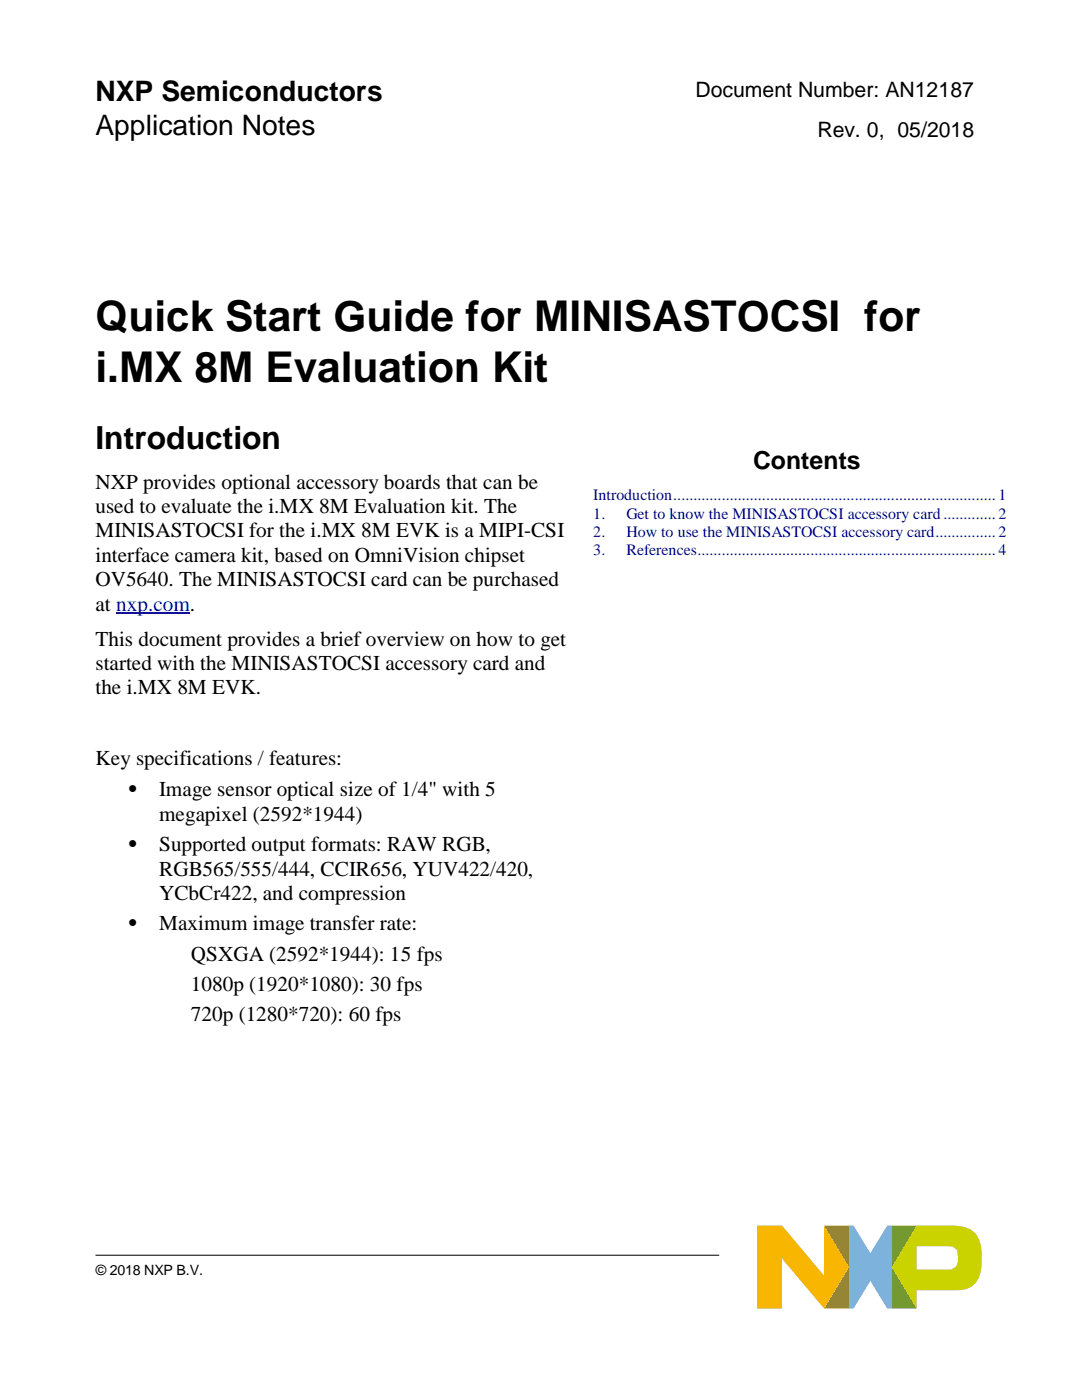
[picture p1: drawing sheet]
<svg xmlns="http://www.w3.org/2000/svg" width="216mm" height="279mm" viewBox="0 0 216 279" stroke-linecap="round" stroke-linejoin="round" font-family="sans-serif">
<defs><g id="words">
<g font-size="8.5">
<text x="19" y="66">Quick Start Guide for MINISASTOCSI for</text>
<text x="19" y="76.2">i.MX 8M Evaluation Kit</text>
</g>
<text font-size="6.3" x="19" y="89.5">Introduction</text>
<g font-size="5.6">
<text x="19" y="20.1">NXP Semiconductors</text>
<text x="19" y="27">Application Notes</text>
</g>
<text font-size="5" x="150.3" y="93.5">Contents</text>
<g font-size="4.2">
<text x="138.8" y="19.3">Document Number: AN12187</text>
<text x="163.1" y="27.3">Rev. 0, 05/2018</text>
<text x="19" y="97.5">NXP provides optional accessory boards that can be</text>
<text x="19" y="102.4">used to evaluate the i.MX 8M Evaluation kit. The</text>
<text x="19" y="107.2">MINISASTOCSI for the i.MX 8M EVK is a MIPI-CSI</text>
<text x="19" y="112.1">interface camera kit, based on OmniVision chipset</text>
<text x="19" y="117">OV5640. The MINISASTOCSI card can be purchased</text>
<text x="19" y="121.9">at nxp.com.</text>
<text x="19" y="128.8">This document provides a brief overview on how to get</text>
<text x="19" y="133.7">started with the MINISASTOCSI accessory card and</text>
<text x="19" y="138.6">the i.MX 8M EVK.</text>
<text x="19" y="152.6">Key specifications / features:</text>
<text x="25.4" y="158.9">•</text>
<text x="31.8" y="158.9">Image sensor optical size of 1/4&quot; with 5</text>
<text x="31.8" y="163.8">megapixel (2592*1944)</text>
<text x="25.4" y="169.8">•</text>
<text x="31.8" y="169.8">Supported output formats: RAW RGB,</text>
<text x="31.8" y="174.7">RGB565/555/444, CCIR656, YUV422/420,</text>
<text x="31.8" y="179.7">YCbCr422, and compression</text>
<text x="25.4" y="185.7">•</text>
<text x="31.8" y="185.7">Maximum image transfer rate:</text>
<text x="38.1" y="191.7">QSXGA (2592*1944): 15 fps</text>
<text x="38.1" y="197.7">1080p (1920*1080): 30 fps</text>
<text x="38.1" y="203.7">720p (1280*720): 60 fps</text>
</g>
<g font-size="3.2" fill="#0000c2">
<text x="118.4" y="99.8">Introduction................................................................................ 1</text>
<text x="118.4" y="103.5">1.</text>
<text x="118.4" y="107.1">2.</text>
<text x="125" y="103.5">Get to know the MINISASTOCSI accessory card ............. 2</text>
<text x="125" y="107.1">How to use the MINISASTOCSI accessory card............... 2</text>
<text x="118.4" y="110.8">3.</text>
<text x="125" y="110.8">References.......................................................................... 4</text>
</g>
<text font-size="2.8" x="19.1" y="254.5">© 2018 NXP B.V.</text>
</g></defs>
<path d="M19 250.5h124.5" fill="none" stroke="#000" stroke-width=".2"/>
<g fill="#7cb2dc">
<path d="M169.4 244.6h.9l3.4 5.5h4.2v5.5h-4.2l-3.4 5.5h-.9z" fill-rule="evenodd"/>
<path d="M173.7 255.6h4.2v5.5h-.9z" fill-rule="evenodd"/>
<path d="M177 244.6h.9v5.5h-4.2z" fill-rule="evenodd"/>
</g>
<path d="M164.4 244.6h5v16.5h-5l5-8.2z" fill-rule="evenodd" fill="#968534"/>
<path d="M177.9 244.6h5l-5 8.3 5 8.2h-5z" fill-rule="evenodd" fill="#749930"/>
<g fill="#cad300">
<path d="M182.9 244.6h7.1a8 8 0 0 1 3.7 .8 4.5 4.5 0 0 1 2 3.3h-12.8v4.7h12.9a4.3 4.3 0 0 1-4.5 4.1h-8.4v3.6l-5-8.2z" fill-rule="evenodd"/>
<path d="M182.9 253.4h6.9l1-.6 .4-1.1-.2-2.2-.8-.7-1-.1h6.5l.1 1.1v3.6z" fill-rule="evenodd"/>
</g>
<g fill="#f9b600">
<path d="M151.1 244.6h4.9l5.5 6.5h-5.5v10h-4.9z" fill-rule="evenodd"/>
<path d="M156 251.1h5.5l2.9 3.5h4l-4 6.5z" fill-rule="evenodd"/>
<path d="M164.4 244.6l5 8.3-1 1.7h-4z" fill-rule="evenodd"/>
</g>
<path d="M23.2 122.4h14.7" fill="none" stroke="#00f" stroke-width=".21"/>
<use href="#words"/>
</svg>
